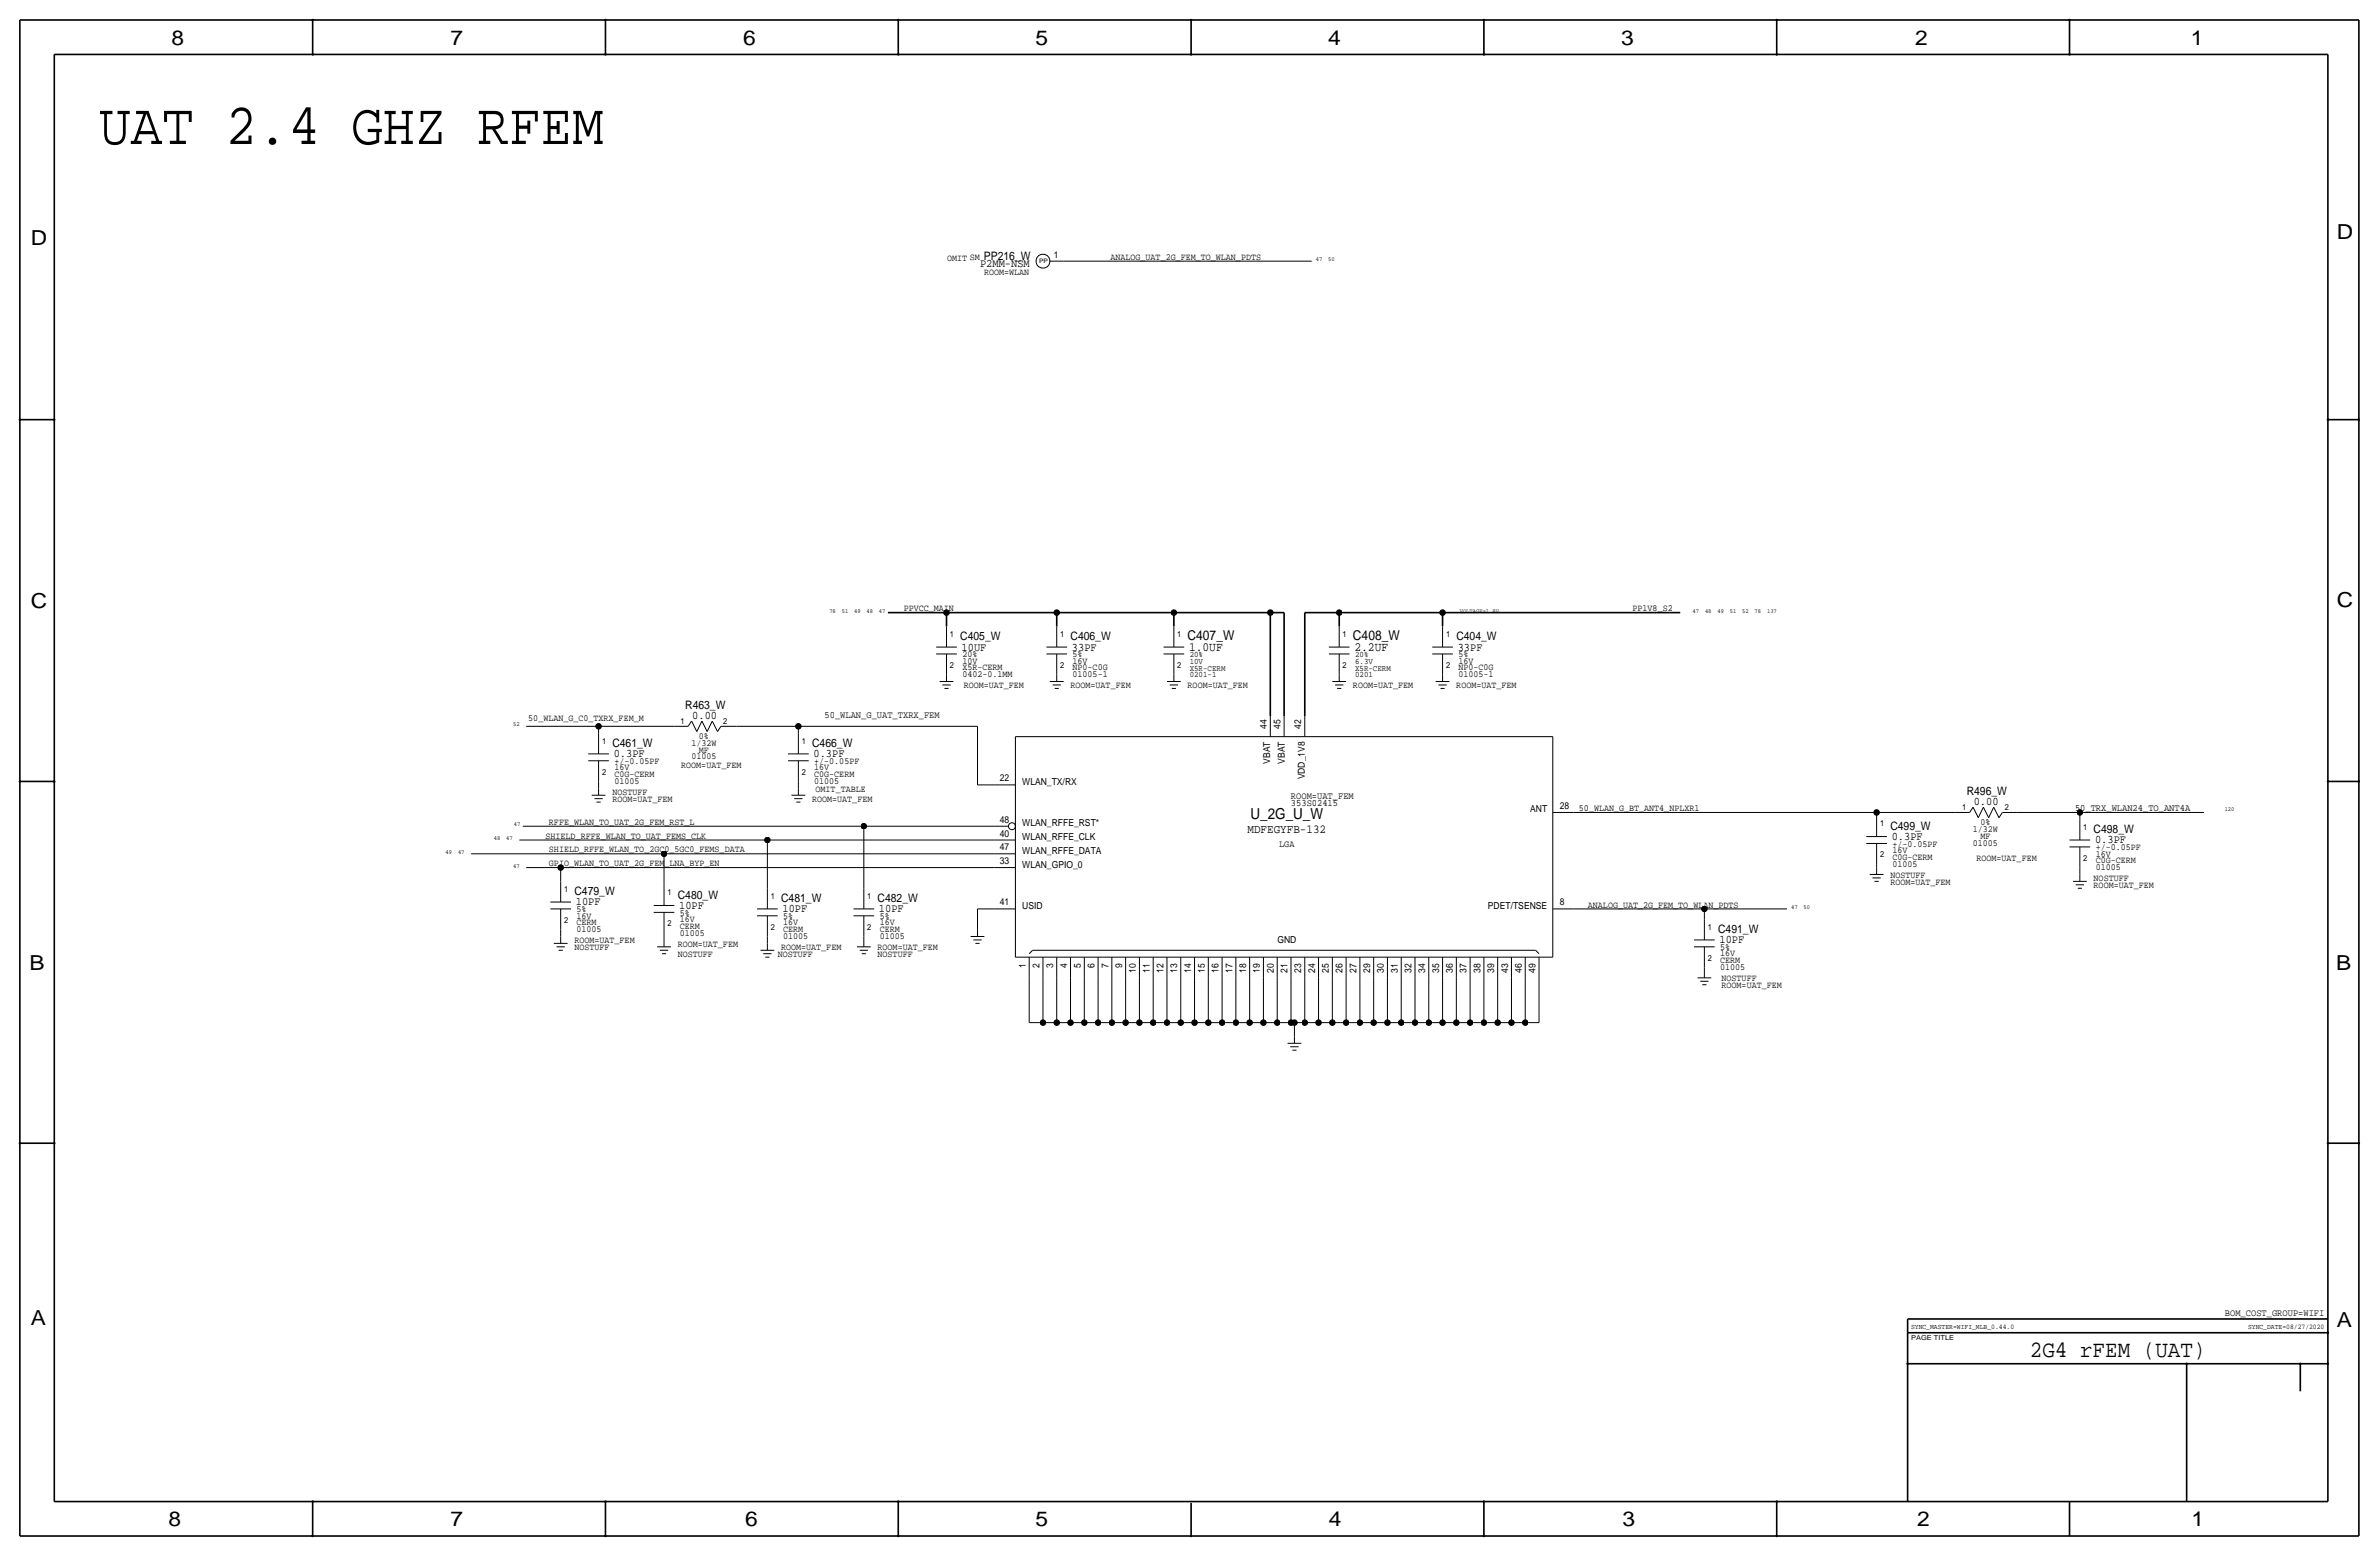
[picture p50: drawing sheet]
<svg xmlns="http://www.w3.org/2000/svg" width="877mm" height="574mm" viewBox="0 0 877 574" stroke-linecap="round" stroke-linejoin="round" font-family="sans-serif">
<defs><g id="words">
<text font-size="21.7" x="36.5" y="53.1">UAT 2.4 GHZ RFEM</text>
<text font-size="8.6" x="748.4" y="500.1">2G4 rFEM (UAT)</text>
<g font-size="7.6">
<text x="63.2" y="16.5">8</text>
<text x="166.1" y="16.5">7</text>
<text x="274" y="16.5">6</text>
<text x="381.7" y="16.5">5</text>
<text x="489.7" y="16.5">4</text>
<text x="597.6" y="16.5">3</text>
<text x="706.1" y="16.5">2</text>
<text x="807.7" y="16.5">1</text>
<text x="861.5" y="88.1">D</text>
<text x="11.4" y="90.4">D</text>
<text x="11.4" y="224.3">C</text>
<text x="861.5" y="223.8">C</text>
<text x="10.9" y="357.6">B</text>
<text x="861.3" y="357.4">B</text>
<text x="11.4" y="488.4">A</text>
<text x="861.5" y="489.2">A</text>
<text x="62.2" y="562.6">8</text>
<text x="166.1" y="562.6">7</text>
<text x="274.8" y="562.6">6</text>
<text x="381.7" y="562.6">5</text>
<text x="489.9" y="562.6">4</text>
<text x="598.1" y="562.6">3</text>
<text x="706.8" y="562.6">2</text>
<text x="807.9" y="562.6">1</text>
</g>
<text font-size="5.6" x="461" y="302">U_2G_U_W</text>
<g font-size="5">
<text x="437.8" y="236">C407_W</text>
<text x="498.8" y="236">C408_W</text>
</g>
<g font-size="4.7">
<text x="438.4" y="239.8">1.0UF</text>
<text x="499.3" y="239.8">2.2UF</text>
</g>
<text font-size="4.5" x="459.9" y="307.1">MDFEGYFB-132</text>
<g font-size="4.3">
<text x="361.3" y="98.6">P2MM-NSM</text>
<text x="362.7" y="96">PP216_W</text>
<text x="354" y="236">C405_W</text>
<text x="354.5" y="239.8">10UF</text>
<text x="394.7" y="236">C406_W</text>
<text x="395.2" y="239.8">33PF</text>
<text x="536.9" y="236">C404_W</text>
<text x="537.4" y="239.8">33PF</text>
<text x="252.6" y="261.4">R463_W</text>
<text x="255.2" y="264.9">0.00</text>
<text x="225.8" y="275.3">C461_W</text>
<text x="299.4" y="275.3">C466_W</text>
<text x="226.3" y="279.1">0.3PF</text>
<text x="299.9" y="279.1">0.3PF</text>
<text x="725.1" y="293.1">R496_W</text>
<text x="727.6" y="296.7">0.00</text>
<text x="696.9" y="305.8">C499_W</text>
<text x="697.4" y="309.6">0.3PF</text>
<text x="771.9" y="307.1">C498_W</text>
<text x="772.4" y="310.9">0.3PF</text>
<text x="211.8" y="329.9">C479_W</text>
<text x="212.3" y="333.8">10PF</text>
<text x="249.9" y="331.2">C480_W</text>
<text x="250.4" y="335">10PF</text>
<text x="288" y="332.5">C481_W</text>
<text x="323.5" y="332.5">C482_W</text>
<text x="288.5" y="336.3">10PF</text>
<text x="324.1" y="336.3">10PF</text>
<text x="633.4" y="343.9">C491_W</text>
<text x="633.9" y="347.7">10PF</text>
</g>
<g font-size="3.6">
<text x="304" y="264.7">50_WLAN_G_UAT_TXRX_FEM</text>
<text x="475.9" y="294.4">ROOM=UAT_FEM</text>
<text x="475.9" y="296.9">353S02415</text>
<text x="765" y="299">50_TRX_WLAN24_TO_ANT4A</text>
<text x="820.3" y="484.9">BOM_COST_GROUP=WIFI</text>
</g>
<g font-size="3.5">
<text x="388.6" y="95.3">1</text>
<text x="409.4" y="95.8">ANALOG_UAT_2G_FEM_TO_WLAN_PDTS</text>
<text x="349.2" y="96.3">OMIT SM</text>
<text x="362.8" y="101.3">ROOM=WLAN</text>
<text x="333.2" y="225.3">PPVCC_MAIN</text>
<text x="601.9" y="225.3">PP1V8_S2</text>
<text x="354.8" y="244.6">10V</text>
<text x="354.8" y="242.3">20%</text>
<text x="395.4" y="242.3">5%</text>
<text x="395.4" y="244.6">16V</text>
<text x="537.7" y="244.6">16V</text>
<text x="537.7" y="242.3">5%</text>
<text x="354.8" y="249.7">0402-0.1MM</text>
<text x="354.8" y="247.1">X5R-CERM</text>
<text x="395.4" y="249.7">01005-1</text>
<text x="395.4" y="247.1">NP0-C0G</text>
<text x="537.7" y="249.7">01005-1</text>
<text x="537.7" y="247.1">NP0-C0G</text>
<text x="355.3" y="253.7">ROOM=UAT_FEM</text>
<text x="394.7" y="253.7">ROOM=UAT_FEM</text>
<text x="437.8" y="253.7">ROOM=UAT_FEM</text>
<text x="498.8" y="253.7">ROOM=UAT_FEM</text>
<text x="536.9" y="253.7">ROOM=UAT_FEM</text>
<text x="194.8" y="265.9">50_WLAN_G_C0_TXRX_FEM_M</text>
<text x="467.1" y="268.7" transform="rotate(-90 467.1 268.7)">44</text>
<text x="472.1" y="268.7" transform="rotate(-90 472.1 268.7)">45</text>
<text x="479.8" y="268.7" transform="rotate(-90 479.8 268.7)">42</text>
<text x="254.9" y="274.8">1/32W</text>
<text x="257.7" y="272.3">0%</text>
<text x="226.5" y="281.7">+/-0.05PF</text>
<text x="254.9" y="279.9">01005</text>
<text x="257.7" y="277.4">MF</text>
<text x="300.2" y="281.7">+/-0.05PF</text>
<text x="468.3" y="281.5" transform="rotate(-90 468.3 281.5)">VBAT</text>
<text x="473.7" y="281.5" transform="rotate(-90 473.7 281.5)">VBAT</text>
<text x="226.5" y="286.5">C0G-CERM</text>
<text x="226.5" y="284">16V</text>
<text x="251.2" y="283">ROOM=UAT_FEM</text>
<text x="300.2" y="284">16V</text>
<text x="300.2" y="286.5">C0G-CERM</text>
<text x="481" y="287.3" transform="rotate(-90 481 287.3)">VDD_1V8</text>
<text x="225.8" y="293.1">NOSTUFF</text>
<text x="226.5" y="289.1">01005</text>
<text x="300.2" y="289.1">01005</text>
<text x="300.7" y="291.8">OMIT_TABLE</text>
<text x="368.6" y="288">22</text>
<text x="376.9" y="289.3">WLAN_TX/RX</text>
<text x="225.8" y="295.7">ROOM=UAT_FEM</text>
<text x="299.4" y="295.7">ROOM=UAT_FEM</text>
<text x="564.1" y="299.5">ANT</text>
<text x="575" y="298.2">28</text>
<text x="582.1" y="299">50_WLAN_G_BT_ANT4_NPLXR1</text>
<text x="202.4" y="304">RFFE_WLAN_TO_UAT_2G_FEM_RST_L</text>
<text x="368.6" y="303.3">48</text>
<text x="376.9" y="304.5">WLAN_RFFE_RST*</text>
<text x="730.1" y="304">0%</text>
<text x="201.1" y="309.1">SHIELD_RFFE_WLAN_TO_UAT_FEMS_CLK</text>
<text x="368.6" y="308.4">40</text>
<text x="376.9" y="309.6">WLAN_RFFE_CLK</text>
<text x="727.4" y="311.7">01005</text>
<text x="727.4" y="306.6">1/32W</text>
<text x="730.1" y="309.1">MF</text>
<text x="202.4" y="314.2">SHIELD_RFFE_WLAN_TO_2GC0_5GC0_FEMS_DATA</text>
<text x="368.6" y="313.4">47</text>
<text x="376.9" y="314.7">WLAN_RFFE_DATA</text>
<text x="471.6" y="312.2">LGA</text>
<text x="697.7" y="312.2">+/-0.05PF</text>
<text x="697.7" y="317">C0G-CERM</text>
<text x="697.7" y="314.5">16V</text>
<text x="728.7" y="317.2">ROOM=UAT_FEM</text>
<text x="772.6" y="315.7">16V</text>
<text x="772.6" y="313.4">+/-0.05PF</text>
<text x="202.4" y="319.3">GPIO_WLAN_TO_UAT_2G_FEM_LNA_BYP_EN</text>
<text x="368.6" y="318.5">33</text>
<text x="376.9" y="319.8">WLAN_GPIO_0</text>
<text x="696.9" y="323.6">NOSTUFF</text>
<text x="697.7" y="319.5">01005</text>
<text x="772.6" y="318.3">C0G-CERM</text>
<text x="772.6" y="320.8">01005</text>
<text x="696.9" y="326.1">ROOM=UAT_FEM</text>
<text x="771.9" y="327.4">ROOM=UAT_FEM</text>
<text x="771.9" y="324.9">NOSTUFF</text>
<text x="368.6" y="333.8">41</text>
<text x="376.9" y="335">USID</text>
<text x="548.5" y="335">PDET/TSENSE</text>
<text x="575" y="333.8">8</text>
<text x="585.4" y="334.5">ANALOG_UAT_2G_FEM_TO_WLAN_PDTS</text>
<text x="212.5" y="338.6">16V</text>
<text x="212.5" y="341.1">CERM</text>
<text x="212.5" y="336.3">5%</text>
<text x="250.6" y="337.6">5%</text>
<text x="250.6" y="339.9">16V</text>
<text x="288.7" y="341.1">16V</text>
<text x="288.7" y="338.8">5%</text>
<text x="324.3" y="338.8">5%</text>
<text x="324.3" y="341.1">16V</text>
<text x="211.8" y="347.7">ROOM=UAT_FEM</text>
<text x="212.5" y="343.7">01005</text>
<text x="250.6" y="342.4">CERM</text>
<text x="250.6" y="344.9">01005</text>
<text x="288.7" y="343.7">CERM</text>
<text x="288.7" y="346.2">01005</text>
<text x="324.3" y="346.2">01005</text>
<text x="324.3" y="343.7">CERM</text>
<text x="470.9" y="347.5">GND</text>
<text x="211.8" y="350.3">NOSTUFF</text>
<text x="249.9" y="349">ROOM=UAT_FEM</text>
<text x="249.9" y="352.8">NOSTUFF</text>
<text x="286.7" y="352.8">NOSTUFF</text>
<text x="288" y="350.3">ROOM=UAT_FEM</text>
<text x="323.5" y="350.3">ROOM=UAT_FEM</text>
<text x="323.5" y="352.8">NOSTUFF</text>
<text x="634.2" y="352.6">16V</text>
<text x="634.2" y="350.3">5%</text>
<text x="378.2" y="356.8" transform="rotate(-90 378.2 356.8)">1</text>
<text x="383.2" y="356.8" transform="rotate(-90 383.2 356.8)">2</text>
<text x="388.3" y="356.8" transform="rotate(-90 388.3 356.8)">3</text>
<text x="393.4" y="356.8" transform="rotate(-90 393.4 356.8)">4</text>
<text x="398.5" y="356.8" transform="rotate(-90 398.5 356.8)">5</text>
<text x="403.6" y="356.8" transform="rotate(-90 403.6 356.8)">6</text>
<text x="408.6" y="356.8" transform="rotate(-90 408.6 356.8)">7</text>
<text x="413.7" y="356.8" transform="rotate(-90 413.7 356.8)">9</text>
<text x="418.8" y="358.6" transform="rotate(-90 418.8 358.6)">10</text>
<text x="423.9" y="358.6" transform="rotate(-90 423.9 358.6)">11</text>
<text x="429" y="358.6" transform="rotate(-90 429 358.6)">12</text>
<text x="434" y="358.6" transform="rotate(-90 434 358.6)">13</text>
<text x="439.1" y="358.6" transform="rotate(-90 439.1 358.6)">14</text>
<text x="444.2" y="358.6" transform="rotate(-90 444.2 358.6)">15</text>
<text x="449.3" y="358.6" transform="rotate(-90 449.3 358.6)">16</text>
<text x="454.4" y="358.6" transform="rotate(-90 454.4 358.6)">17</text>
<text x="459.4" y="358.6" transform="rotate(-90 459.4 358.6)">18</text>
<text x="464.5" y="358.6" transform="rotate(-90 464.5 358.6)">19</text>
<text x="469.6" y="358.6" transform="rotate(-90 469.6 358.6)">20</text>
<text x="474.7" y="358.6" transform="rotate(-90 474.7 358.6)">21</text>
<text x="479.8" y="358.6" transform="rotate(-90 479.8 358.6)">23</text>
<text x="484.8" y="358.6" transform="rotate(-90 484.8 358.6)">24</text>
<text x="489.9" y="358.6" transform="rotate(-90 489.9 358.6)">25</text>
<text x="495" y="358.6" transform="rotate(-90 495 358.6)">26</text>
<text x="500.1" y="358.6" transform="rotate(-90 500.1 358.6)">27</text>
<text x="505.2" y="358.6" transform="rotate(-90 505.2 358.6)">29</text>
<text x="510.2" y="358.6" transform="rotate(-90 510.2 358.6)">30</text>
<text x="515.3" y="358.6" transform="rotate(-90 515.3 358.6)">31</text>
<text x="520.4" y="358.6" transform="rotate(-90 520.4 358.6)">32</text>
<text x="525.5" y="358.6" transform="rotate(-90 525.5 358.6)">34</text>
<text x="530.6" y="358.6" transform="rotate(-90 530.6 358.6)">35</text>
<text x="535.6" y="358.6" transform="rotate(-90 535.6 358.6)">36</text>
<text x="540.7" y="358.6" transform="rotate(-90 540.7 358.6)">37</text>
<text x="545.8" y="358.6" transform="rotate(-90 545.8 358.6)">38</text>
<text x="550.9" y="358.6" transform="rotate(-90 550.9 358.6)">39</text>
<text x="556" y="358.6" transform="rotate(-90 556 358.6)">43</text>
<text x="561" y="358.6" transform="rotate(-90 561 358.6)">46</text>
<text x="566.1" y="358.6" transform="rotate(-90 566.1 358.6)">49</text>
<text x="634.2" y="355.1">CERM</text>
<text x="634.2" y="357.6">01005</text>
<text x="634.7" y="361.7">NOSTUFF</text>
<text x="634.7" y="364.2">ROOM=UAT_FEM</text>
</g>
<g font-size="3.1">
<text x="350.2" y="234.7">1</text>
<text x="390.9" y="234.7">1</text>
<text x="434" y="234.7">1</text>
<text x="495" y="234.7">1</text>
<text x="533.1" y="234.7">1</text>
<text x="438.6" y="242.3">20%</text>
<text x="438.6" y="244.6">10V</text>
<text x="499.6" y="242.3">20%</text>
<text x="499.6" y="244.6">6.3V</text>
<text x="350.2" y="246.1">2</text>
<text x="390.9" y="246.1">2</text>
<text x="434" y="246.1">2</text>
<text x="438.6" y="247.1">X5R-CERM</text>
<text x="438.6" y="249.7">0201-1</text>
<text x="495" y="246.1">2</text>
<text x="499.6" y="249.7">0201</text>
<text x="499.6" y="247.1">X5R-CERM</text>
<text x="533.1" y="246.1">2</text>
<text x="250.9" y="267">1</text>
<text x="266.6" y="267">2</text>
<text x="221.9" y="274.1">1</text>
<text x="295.6" y="274.1">1</text>
<text x="221.9" y="285.5">2</text>
<text x="295.6" y="285.5">2</text>
<text x="723.3" y="298.7">1</text>
<text x="739.1" y="298.7">2</text>
<text x="693.1" y="304.5">1</text>
<text x="768" y="305.8">1</text>
<text x="693.1" y="316">2</text>
<text x="768" y="317.2">2</text>
<text x="208" y="328.7">1</text>
<text x="246.1" y="329.9">1</text>
<text x="284.2" y="331.2">1</text>
<text x="319.7" y="331.2">1</text>
<text x="208" y="340.1">2</text>
<text x="246.1" y="341.4">2</text>
<text x="284.2" y="342.6">2</text>
<text x="319.7" y="342.6">2</text>
<text x="629.6" y="342.6">1</text>
<text x="629.6" y="354.1">2</text>
</g>
<g font-size="2.6">
<text x="704.5" y="490">SYNC_MASTER=WIFI_MLB_0.44.0</text>
<text x="828.8" y="490">SYNC_DATE=08/27/2020</text>
</g>
<text font-size="2.5" x="704.5" y="493.8">PAGE TITLE</text>
<g font-size="2.3">
<text x="383.1" y="97">PP</text>
<text x="485.1" y="96.3">47</text>
<text x="489.7" y="96.3">50</text>
<text x="305.8" y="225.8">78</text>
<text x="310.3" y="225.8">51</text>
<text x="314.9" y="225.8">49</text>
<text x="319.5" y="225.8">48</text>
<text x="324.1" y="225.8">47</text>
<text x="538.2" y="225.8">VOLTAGE=1.8V</text>
<text x="624" y="225.8">47</text>
<text x="628.6" y="225.8">48</text>
<text x="633.2" y="225.8">49</text>
<text x="637.7" y="225.8">51</text>
<text x="642.3" y="225.8">52</text>
<text x="646.9" y="225.8">78</text>
<text x="651.5" y="225.8">137</text>
<text x="189.2" y="267.7">52</text>
<text x="820.2" y="299">120</text>
<text x="189.4" y="304.5">47</text>
<text x="182.1" y="309.6">48</text>
<text x="186.6" y="309.6">47</text>
<text x="164.3" y="314.7">49</text>
<text x="168.9" y="314.7">47</text>
<text x="189.2" y="319.8">47</text>
<text x="660.3" y="335">47</text>
<text x="664.9" y="335">50</text>
</g>
</g></defs>
<g fill="none" stroke="#000" stroke-width=".6">
<path d="M7.3 7.4v558.8zM7.3 7.4h862.3zM115.3 7.4v12.7zM223.2 7.4v12.7zM331.2 7.4v12.7zM439.1 7.4v12.7zM547.1 7.4v12.7zM655 7.4v12.7zM763 7.4v12.7zM869.6 7.4v558.8zM20 20.1v533.4zM20 20.1h838.2z"/>
<path d="M858.2 20.1v533.4zM7.3 154.7h12.7zM858.2 154.7h11.4zM327.4 225.8h21.5zM348.9 225.8h40.7zM348.9 225.8v5.1zM389.6 225.8h43.2zM389.6 225.8v5.1zM432.8 225.8h35.5zM432.8 225.8v5.1zM468.3 225.8h5.1zM468.3 225.8v38.1z"/>
<path d="M473.4 225.8v38.1zM481 225.8h12.7zM481 225.8v38.1zM493.7 225.8h38.1zM493.7 225.8v5.1zM531.8 225.8h87.7zM531.8 225.8v5.1zM7.3 288h12.7zM858.2 288h11.4zM7.3 421.4h12.7zM858.2 421.4h11.4zM703.3 486.2v5z"/>
<path d="M703.3 486.2h154.9zM703.3 491.2h154.9zM703.3 491.2v62.3zM703.3 502.7h154.9zM806.1 502.7v50.8zM848.1 502.7v10.1zM20 553.5h838.2zM115.3 553.5v12.7zM223.2 553.5v12.7zM331.2 553.5v12.7zM439.1 554v12.2zM547.1 553.5v12.7z"/>
<path d="M655 553.5v12.7zM763 553.5v12.7zM7.3 566.2h862.3z"/>
</g>
<g fill="none" stroke="#000" stroke-width=".37">
<path d="M387 96.3h5.1zM392.1 96.3h91.5zM345.1 238.5h7.7zM348.9 230.9v7.6zM385.8 238.5h7.6zM389.6 230.9v7.6zM429 238.5h7.6zM432.8 230.9v7.6zM489.9 238.5h7.6zM493.7 230.9v7.6zM528 238.5h7.6zM531.8 230.9v7.6z"/>
<path d="M345.1 241h7.7zM346.4 251.2h5.1zM347.4 252.5h3.1zM348.2 253.7h1.5zM348.9 241v7.7zM348.9 248.7v2.5zM385.8 241h7.6zM387 251.2h5.1zM388.1 252.5h3zM388.8 253.7h1.5zM389.6 248.7v2.5zM389.6 241v7.7z"/>
<path d="M429 241h7.6zM430.2 251.2h5.1zM431.2 252.5h3.1zM432 253.7h1.5zM432.8 241v7.7zM432.8 248.7v2.5zM489.9 241h7.6zM491.2 251.2h5.1zM492.2 252.5h3.1zM493 253.7h1.5zM493.7 248.7v2.5zM493.7 241v7.7z"/>
<path d="M528 241h7.6zM529.3 251.2h5.1zM530.3 252.5h3.1zM531.1 253.7h1.5zM531.8 241v7.7zM531.8 248.7v2.5zM194 267.7h26.7zM216.9 277.9h7.6zM220.7 267.7v2.6zM220.7 267.7h27.9zM220.7 270.3v7.6zM248.6 267.7h5.1z"/>
<path d="M255 265.8l-1.3 1.9zM255 265.8l1.9 3.8zM258.8 265.8l-1.9 3.8zM258.8 265.8l1.9 3.8zM262.6 265.8l1.9 3.8zM262.6 265.8l-1.9 3.8zM265.8 267.7h5.7zM265.8 267.7l-1.3 1.9zM271.5 267.7h22.8zM290.5 277.9h7.6zM294.3 267.7h66.1zM294.3 267.7v2.6z"/>
<path d="M294.3 270.3v7.6zM360.4 267.7v21.6zM374.3 271.5h198.2zM374.3 271.5v81.3zM468.3 263.9v7.6zM473.4 263.9v7.6zM481 263.9v7.6zM572.5 271.5v81.3zM216.9 280.4h7.6zM218.1 293.1h5.1zM219.2 294.4h3zM219.9 295.7h1.5z"/>
<path d="M220.7 288v2.6zM220.7 290.6v2.5zM220.7 280.4v7.6zM290.5 280.4h7.6zM291.8 293.1h5.1zM292.8 294.4h3.1zM293.6 295.7h1.5zM294.3 288v2.6zM294.3 290.6v2.5zM294.3 280.4v7.6zM360.4 289.3h6.3zM366.7 289.3h7.6z"/>
<path d="M572.5 299.5h7.6zM580.1 299.5h111.7zM691.8 299.5h29.3zM691.8 299.5v1.2zM721.1 299.5h5zM727.4 297.5l-1.3 2zM727.4 297.5l1.9 3.9zM731.2 297.5l-1.9 3.9zM731.2 297.5l1.9 3.9zM735 297.5l2 3.9zM735 297.5l-1.9 3.9zM738.2 299.5h5.7z"/>
<path d="M738.2 299.5l-1.2 1.9zM743.9 299.5h22.9zM766.8 299.5v2.5zM766.8 299.5h45.7zM173.7 314.7h71.1zM191.5 309.6h91.4zM192.7 304.5h125.8zM194 319.8h12.7zM206.7 319.8v5.1zM206.7 319.8h160zM244.8 314.7h121.9zM244.8 314.7v11.4z"/>
<path d="M282.9 309.6v17.8zM282.9 309.6h83.8zM318.5 304.5v22.9zM318.5 304.5h48.2zM366.7 304.5h5.1zM366.7 309.6h7.6zM366.7 319.8h7.6zM366.7 314.7h7.6zM688 308.4h7.7zM688 310.9h7.7zM691.8 318.5v1.3zM691.8 300.7v7.7z"/>
<path d="M691.8 310.9v7.6zM691.8 319.8v2.5zM763 309.6h7.6zM763 312.2h7.6zM766.8 319.8v2.5zM766.8 302v7.6zM766.8 312.2v7.6zM202.9 332.5h7.6zM202.9 335h7.6zM206.7 324.9v7.6zM206.7 335v7.6zM241 333.8h7.6z"/>
<path d="M241 336.3h7.6zM244.8 326.1v7.7zM244.8 336.3v7.6zM279.1 335h7.6zM279.1 337.6h7.6zM282.9 327.4v7.6zM282.9 337.6v7.6zM314.7 335h7.6zM314.7 337.6h7.6zM318.5 327.4v7.6zM318.5 337.6v7.6zM360.4 335v7.6z"/>
<path d="M360.4 335h6.3zM366.7 335h7.6zM572.5 335h7.6zM580.1 335h48.2zM628.3 335h30.5zM628.3 335v3.8zM628.3 338.8v7.7zM689.3 322.3h5.1zM690.3 323.6h3.1zM691.1 324.9h1.5zM764.2 324.9h5.1zM765.3 326.1h3z"/>
<path d="M766 327.4h1.5zM766.8 322.3v2.6zM204.2 347.7h5zM205.2 349h3zM205.9 350.3h1.6zM206.7 342.6v2.6zM206.7 345.2v2.5zM242.3 349h5zM243.3 350.3h3zM244 351.5h1.6zM244.8 343.9v2.6zM244.8 346.5v2.5z"/>
<path d="M280.4 350.3h5zM281.4 351.5h3zM282.1 352.8h1.6zM282.9 345.2v2.5zM282.9 347.7v2.6zM315.9 349h5.1zM316.9 350.3h3.1zM317.7 351.5h1.5zM318.5 345.2v1.3zM318.5 346.5v2.5zM357.8 345.2h5.1zM358.9 346.5h3z"/>
<path d="M359.6 347.7h1.5zM360.4 342.6v2.6zM374.3 352.8h198.2zM379.4 352.8v7.6zM379.4 351.5l1.3-1.2zM380.7 350.3h185.4zM384.5 352.8v7.6zM389.6 352.8v7.6zM394.7 352.8v7.6zM399.7 352.8v7.6zM404.8 352.8v7.6zM409.9 352.8v7.6z"/>
<path d="M415 352.8v7.6zM420.1 352.8v7.6zM425.1 352.8v7.6zM430.2 352.8v7.6zM435.3 352.8v7.6zM440.4 352.8v7.6zM445.5 352.8v7.6zM450.5 352.8v7.6zM455.6 352.8v7.6zM460.7 352.8v7.6zM465.8 352.8v7.6zM470.9 352.8v7.6z"/>
<path d="M475.9 352.8v7.6zM481 352.8v7.6zM486.1 352.8v7.6zM491.2 352.8v7.6zM496.3 352.8v7.6zM501.3 352.8v7.6zM506.4 352.8v7.6zM511.5 352.8v7.6zM516.6 352.8v7.6zM521.7 352.8v7.6zM526.7 352.8v7.6zM531.8 352.8v7.6z"/>
<path d="M536.9 352.8v7.6zM542 352.8v7.6zM547.1 352.8v7.6zM552.1 352.8v7.6zM557.2 352.8v7.6zM562.3 352.8v7.6zM566.1 350.3l1.3 1.2zM567.4 352.8v7.6zM624.5 346.5h7.7zM624.5 349h7.7zM628.3 356.6v1.3zM628.3 357.9v2.5z"/>
<path d="M628.3 349v7.6zM379.4 376.9h5.1zM379.4 360.4v16.5zM384.5 376.9h5.1zM384.5 360.4v16.5zM389.6 376.9h5.1zM389.6 360.4v16.5zM394.7 376.9h5zM394.7 360.4v16.5zM399.7 376.9h5.1zM399.7 360.4v16.5zM404.8 376.9h5.1z"/>
<path d="M404.8 360.4v16.5zM409.9 376.9h5.1zM409.9 360.4v16.5zM415 376.9h5.1zM415 360.4v16.5zM420.1 376.9h5zM420.1 360.4v16.5zM425.1 376.9h5.1zM425.1 360.4v16.5zM430.2 376.9h5.1zM430.2 360.4v16.5zM435.3 376.9h5.1z"/>
<path d="M435.3 360.4v16.5zM440.4 376.9h5.1zM440.4 360.4v16.5zM445.5 376.9h5zM445.5 360.4v16.5zM450.5 376.9h5.1zM450.5 360.4v16.5zM455.6 376.9h5.1zM455.6 360.4v16.5zM460.7 376.9h5.1zM460.7 360.4v16.5zM465.8 376.9h5.1z"/>
<path d="M465.8 360.4v16.5zM470.9 376.9h5zM470.9 360.4v16.5zM475.9 376.9h1.3zM475.9 360.4v16.5zM477.2 376.9h3.8zM477.2 376.9v5.1zM481 376.9h5.1zM481 360.4v16.5zM486.1 376.9h5.1zM486.1 360.4v16.5zM491.2 376.9h5.1z"/>
<path d="M491.2 360.4v16.5zM496.3 376.9h5zM496.3 360.4v16.5zM501.3 376.9h5.1zM501.3 360.4v16.5zM506.4 376.9h5.1zM506.4 360.4v16.5zM511.5 376.9h5.1zM511.5 360.4v16.5zM516.6 376.9h5.1zM516.6 360.4v16.5zM521.7 376.9h5z"/>
<path d="M521.7 360.4v16.5zM526.7 376.9h5.1zM526.7 360.4v16.5zM531.8 376.9h5.1zM531.8 360.4v16.5zM536.9 376.9h5.1zM536.9 360.4v16.5zM542 376.9h5.1zM542 360.4v16.5zM547.1 376.9h5zM547.1 360.4v16.5zM552.1 376.9h5.1z"/>
<path d="M552.1 360.4v16.5zM557.2 376.9h5.1zM557.2 360.4v16.5zM562.3 376.9h5.1zM562.3 360.4v16.5zM567.4 360.4v16.5zM625.8 360.4h5.1zM626.8 361.7h3.1zM627.6 363h1.5zM474.7 384.6h5.1zM475.7 385.8h3zM476.5 387.1h1.5z"/>
<path d="M477.2 382v2.6z"/>
<circle cx="384.5" cy="96.3" r="2.56"/>
<circle cx="373.1" cy="304.6" r="1.28"/>
</g>
<g fill="#000" stroke="#000" stroke-width=".37">
<path d="M115.1 7.2h.4v.3h-.4zM115.1 19.9h.4v.3h-.4zM223 7.2h.4v.3h-.4zM223 19.9h.4v.3h-.4zM331 19.9h.4v.3h-.4zM331 7.2h.4v.3h-.4zM438.9 7.2h.4v.3h-.4zM438.9 19.9h.4v.3h-.4zM546.9 7.2h.4v.3h-.4zM546.9 19.9h.4v.3h-.4zM654.8 19.9h.4v.3h-.4zM654.8 7.2h.4v.3h-.4z"/>
<path d="M762.8 19.9h.4v.3h-.4zM762.8 7.2h.4v.3h-.4zM7.1 154.5h.4v.4h-.4zM19.8 154.5h.4v.4h-.4zM858 154.5h.4v.4h-.4zM869.5 154.5h.3v.4h-.3zM7.1 287.9h.4v.3h-.4zM19.8 287.9h.4v.3h-.4zM858 287.9h.4v.3h-.4zM869.5 287.9h.3v.3h-.3zM7.1 421.2h.4v.4h-.4zM19.8 421.2h.4v.4h-.4z"/>
<path d="M858 421.2h.4v.4h-.4zM869.5 421.2h.3v.4h-.3zM858 491.1h.4v.3h-.4zM703.1 502.5h.4v.3h-.4zM806 502.5h.3v.3h-.3zM847.9 502.5h.3v.3h-.3zM858 502.5h.4v.3h-.4zM115.1 553.3h.4v.3h-.4zM223 553.3h.4v.3h-.4zM331 553.3h.4v.3h-.4zM546.9 553.3h.4v.3h-.4zM654.8 553.3h.4v.3h-.4z"/>
<path d="M115.1 566h.4v.3h-.4zM223 566h.4v.3h-.4zM331 566h.4v.3h-.4zM438.9 566h.4v.3h-.4zM546.9 566h.4v.3h-.4zM654.8 566h.4v.3h-.4z"/>
<circle cx="348.9" cy="225.8" r="1.02"/>
<circle cx="389.6" cy="225.8" r="1.02"/>
<circle cx="432.8" cy="225.8" r="1.02"/>
<circle cx="468.3" cy="225.8" r="1.02"/>
<circle cx="493.7" cy="225.8" r="1.02"/>
<circle cx="531.8" cy="225.8" r="1.02"/>
<circle cx="220.7" cy="267.7" r="1.02"/>
<circle cx="294.3" cy="267.7" r="1.02"/>
<circle cx="691.8" cy="299.5" r="1.02"/>
<circle cx="766.8" cy="299.5" r="1.02"/>
<circle cx="206.7" cy="319.8" r="1.02"/>
<circle cx="244.8" cy="314.7" r="1.02"/>
<circle cx="282.9" cy="309.6" r="1.02"/>
<circle cx="318.5" cy="304.5" r="1.02"/>
<circle cx="628.3" cy="335" r="1.02"/>
<circle cx="384.5" cy="376.9" r="1.02"/>
<circle cx="389.6" cy="376.9" r="1.02"/>
<circle cx="394.7" cy="376.9" r="1.02"/>
<circle cx="399.7" cy="376.9" r="1.02"/>
<circle cx="404.8" cy="376.9" r="1.02"/>
<circle cx="409.9" cy="376.9" r="1.02"/>
<circle cx="415" cy="376.9" r="1.02"/>
<circle cx="420.1" cy="376.9" r="1.02"/>
<circle cx="425.1" cy="376.9" r="1.02"/>
<circle cx="430.2" cy="376.9" r="1.02"/>
<circle cx="435.3" cy="376.9" r="1.02"/>
<circle cx="440.4" cy="376.9" r="1.02"/>
<circle cx="445.5" cy="376.9" r="1.02"/>
<circle cx="450.5" cy="376.9" r="1.02"/>
<circle cx="455.6" cy="376.9" r="1.02"/>
<circle cx="460.7" cy="376.9" r="1.02"/>
<circle cx="465.8" cy="376.9" r="1.02"/>
<circle cx="470.9" cy="376.9" r="1.02"/>
<circle cx="475.9" cy="376.9" r="1.02"/>
<circle cx="477.2" cy="376.9" r="1.02"/>
<circle cx="481" cy="376.9" r="1.02"/>
<circle cx="486.1" cy="376.9" r="1.02"/>
<circle cx="491.2" cy="376.9" r="1.02"/>
<circle cx="496.3" cy="376.9" r="1.02"/>
<circle cx="501.3" cy="376.9" r="1.02"/>
<circle cx="506.4" cy="376.9" r="1.02"/>
<circle cx="511.5" cy="376.9" r="1.02"/>
<circle cx="516.6" cy="376.9" r="1.02"/>
<circle cx="521.7" cy="376.9" r="1.02"/>
<circle cx="526.7" cy="376.9" r="1.02"/>
<circle cx="531.8" cy="376.9" r="1.02"/>
<circle cx="536.9" cy="376.9" r="1.02"/>
<circle cx="542" cy="376.9" r="1.02"/>
<circle cx="547.1" cy="376.9" r="1.02"/>
<circle cx="552.1" cy="376.9" r="1.02"/>
<circle cx="557.2" cy="376.9" r="1.02"/>
<circle cx="562.3" cy="376.9" r="1.02"/>
</g>
<use href="#words"/>
</svg>
